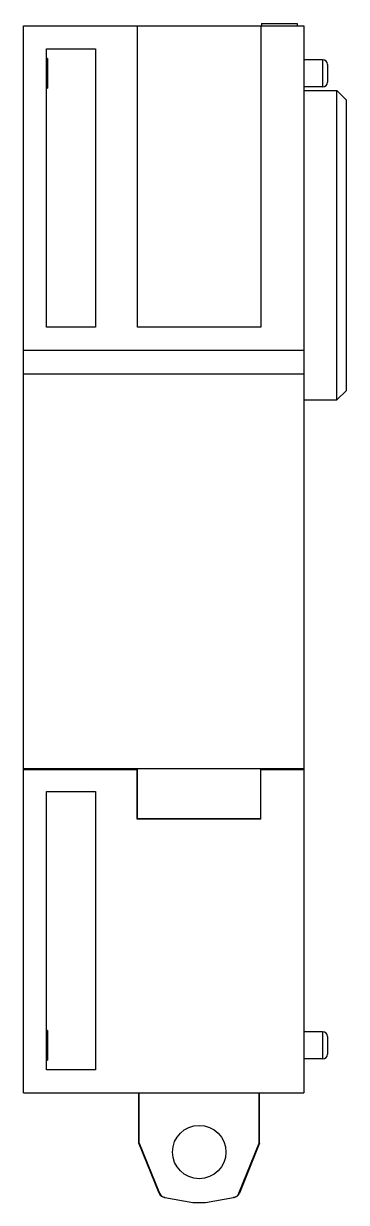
# Model space of a CAD drawing. Header units: millimetres. Extents: x 27.7 to 54.9, y 7.7 to 107.1.
import ezdxf

# ---------------------------------------------------------------- set-up
doc = ezdxf.new("R2010")
doc.units = ezdxf.units.MM
doc.header["$LTSCALE"] = 7.512537
doc.layers.get('0').update_dxf_attribs({"linetype": 'CONTINUOUS'})

msp = doc.modelspace()

# ---------------------------------------------------------------- linework, layer by layer
at = {"color": 7, "linetype": 'CONTINUOUS'}
for p, q in [((27.709, 77.602), (27.709, 106.938)), ((27.709, 106.938), (51.309, 106.938)), ((37.309, 81.518), (37.309, 106.938)), ((47.709, 106.938), (47.709, 81.518)), ((47.759, 107.138), (47.759, 106.938)), ((47.759, 107.138), (50.759, 107.138)), ((50.759, 107.138), (50.759, 106.938)), ((51.309, 106.938), (51.309, 16.938)), ((29.639, 81.518), (29.639, 105.008)), ((29.639, 105.008), (33.779, 105.008)), ((33.779, 105.008), (33.779, 81.518)), ((29.709, 104.184), (29.639, 104.184)), ((29.709, 104.184), (29.709, 101.692)), ((52.909, 104.087), (51.309, 104.087)), ((52.909, 104.087), (52.909, 101.789)), ((53.309, 103.687), (53.309, 102.189)), ((29.639, 101.692), (29.709, 101.692)), ((52.909, 101.789), (51.309, 101.789)), ((51.309, 101.489), (54.109, 101.489)), ((54.109, 75.387), (54.109, 101.489)), ((54.909, 100.689), (54.109, 101.489)), ((54.909, 76.187), (54.909, 100.689)), ((33.779, 81.518), (29.639, 81.518)), ((47.709, 81.518), (37.309, 81.518)), ((27.709, 79.588), (51.309, 79.588)), ((27.709, 77.602), (51.309, 77.602)), ((27.709, 16.938), (27.709, 77.588)), ((27.709, 77.588), (51.309, 77.588)), ((54.109, 75.387), (54.909, 76.187)), ((51.309, 75.387), (54.109, 75.387)), ((27.709, 44.288), (51.309, 44.288)), ((27.709, 44.218), (37.274, 44.218)), ((35.709, 44.265), (35.709, 44.288)), ((37.309, 44.253), (36.409, 44.253)), ((37.273, 40.018), (37.274, 44.218)), ((37.274, 44.218), (37.309, 44.253)), ((37.309, 40.054), (37.309, 44.253)), ((47.709, 44.253), (48.615, 44.253)), ((47.709, 40.018), (47.709, 44.253)), ((47.709, 44.218), (51.309, 44.218)), ((49.309, 44.288), (49.309, 44.265)), ((29.639, 42.358), (33.779, 42.358)), ((29.639, 18.868), (29.639, 42.358)), ((33.779, 42.358), (33.779, 18.868)), ((37.273, 40.018), (37.309, 40.054)), ((47.709, 40.018), (37.273, 40.018)), ((37.309, 40.089), (47.709, 40.089)), ((29.709, 22.184), (29.639, 22.184)), ((29.709, 22.184), (29.709, 19.692)), ((52.909, 22.087), (51.309, 22.087)), ((52.909, 22.087), (52.909, 19.789)), ((53.309, 21.687), (53.309, 20.189)), ((29.639, 19.692), (29.709, 19.692)), ((52.909, 19.789), (51.309, 19.789)), ((33.779, 18.868), (29.639, 18.868)), ((27.709, 16.938), (51.309, 16.938)), ((37.419, 12.688), (37.419, 16.938)), ((37.455, 12.688), (37.455, 16.938)), ((47.562, 12.688), (47.562, 16.938)), ((47.599, 12.688), (47.599, 16.938)), ((37.419, 12.688), (37.455, 12.688)), ((39.123, 8.471), (37.419, 12.688)), ((37.455, 12.688), (39.159, 8.471)), ((45.859, 8.471), (47.562, 12.688)), ((47.599, 12.688), (45.895, 8.471)), ((47.599, 12.688), (47.562, 12.688)), ((39.159, 8.471), (39.123, 8.471)), ((39.611, 8.105), (39.575, 8.105)), ((39.611, 8.105), (41.976, 7.688)), ((43.042, 7.688), (45.406, 8.105)), ((45.443, 8.105), (45.406, 8.105)), ((45.859, 8.471), (45.895, 8.471)), ((41.976, 7.688), (43.042, 7.688))]:
    msp.add_line(p, q, dxfattribs=at)
msp.add_circle((42.509, 11.938), 2.25, dxfattribs=at)
for centre, start, end in [((52.909, 103.687), 0, 90), ((52.909, 102.189), 270, 360), ((52.909, 21.687), 0, 90), ((52.909, 20.189), 270, 360)]:
    msp.add_arc(centre, 0.4, start, end, dxfattribs=at)
for centre, major_axis, ratio, start_param, end_param in [((36.409, 44.265), (0.7, 0), 0.017455, -3.141593, -1.570796), ((48.609, 44.265), (0.7, 0), 0.017455, -1.57105, 0), ((39.679, 8.696), (0.6, 0), 0.999925, -2.75762, -1.745329), ((39.716, 8.696), (0.6, 0), 0.999925, -2.75762, -1.745329), ((45.302, 8.696), (-0.6, 0), 0.999925, 1.745329, 2.75762), ((45.339, 8.696), (0.6, 0), 0.999925, -1.396263, -0.383972)]:
    msp.add_ellipse(centre, major_axis=major_axis, ratio=ratio, start_param=start_param, end_param=end_param, dxfattribs=at)

doc.saveas('drawing.dxf')
